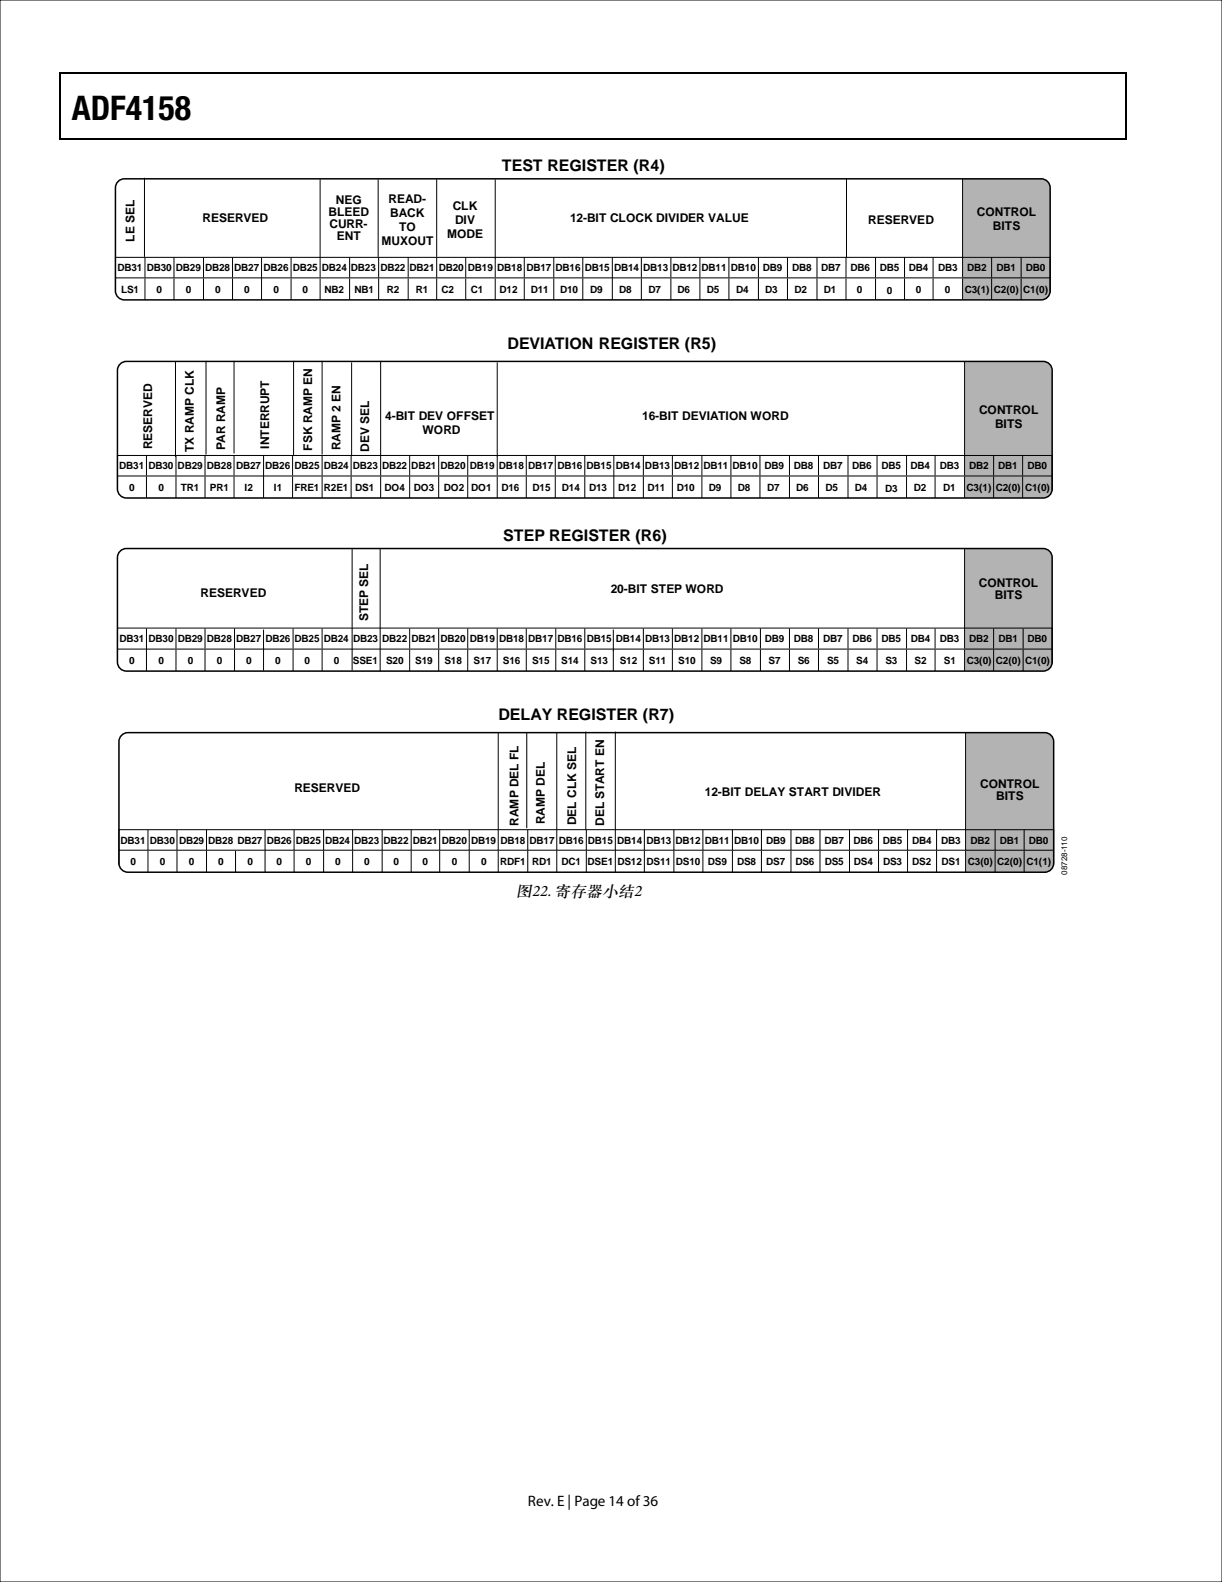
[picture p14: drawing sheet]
<svg xmlns="http://www.w3.org/2000/svg" width="216mm" height="279mm" viewBox="0 0 216 279" stroke-linecap="round" stroke-linejoin="round" font-family="sans-serif">
<defs><g id="words">
<text font-size="6" x="12.7" y="21.3">ADF4158</text>
<text font-size="2.9" x="91.2" y="158.3">图22. 寄存器小结2</text>
<g font-size="2.8">
<text x="88.7" y="30.2">TEST REGISTER (R4)</text>
<text x="89.7" y="61.7">DEVIATION REGISTER (R5)</text>
<text x="88.9" y="95.5">STEP REGISTER (R6)</text>
<text x="88" y="127.2">DELAY REGISTER (R7)</text>
</g>
<text font-size="2.7" x="93.3" y="266">Rev. E | Page 14 of 36</text>
<g font-size="2.1">
<text x="68.7" y="35.8">READ-</text>
<text x="35.8" y="39.2">RESERVED</text>
<text x="58" y="38.2">BLEED</text>
<text x="58.2" y="40.3">CURR-</text>
<text x="59.3" y="36">NEG</text>
<text x="69" y="38.2">BACK</text>
<text x="70.5" y="40.7">TO</text>
<text x="80" y="37.1">CLK</text>
<text x="80.4" y="39.5">DIV</text>
<text x="100.7" y="39.2">12-BIT CLOCK DIVIDER VALUE</text>
<text x="153.4" y="39.5">RESERVED</text>
<text x="172.6" y="38.1">CONTROL</text>
<text x="175.4" y="40.7">BITS</text>
<text x="23.8" y="42.7" transform="rotate(-90 23.8 42.7)">LE SEL</text>
<text x="59.5" y="42.4">ENT</text>
<text x="67.4" y="43.2">MUXOUT</text>
<text x="79" y="42">MODE</text>
<text x="68.1" y="74.2">4-BIT DEV OFFSET</text>
<text x="74.6" y="76.7">WORD</text>
<text x="113.5" y="74.2">16-BIT DEVIATION WORD</text>
<text x="173" y="73.1">CONTROL</text>
<text x="175.8" y="75.7">BITS</text>
<text x="26.9" y="79.3" transform="rotate(-90 26.9 79.3)">RESERVED</text>
<text x="34.3" y="79.8" transform="rotate(-90 34.3 79.8)">TX RAMP CLK</text>
<text x="39.8" y="79.4" transform="rotate(-90 39.8 79.4)">PAR RAMP</text>
<text x="47.6" y="79.3" transform="rotate(-90 47.6 79.3)">INTERRUPT</text>
<text x="55.1" y="79.6" transform="rotate(-90 55.1 79.6)">FSK RAMP EN</text>
<text x="60.2" y="79.6" transform="rotate(-90 60.2 79.6)">RAMP 2 EN</text>
<text x="65.2" y="79.8" transform="rotate(-90 65.2 79.8)">DEV SEL</text>
<text x="35.4" y="105.4">RESERVED</text>
<text x="107.9" y="104.7">20-BIT STEP WORD</text>
<text x="172.9" y="103.7">CONTROL</text>
<text x="175.8" y="105.8">BITS</text>
<text x="65" y="109.7" transform="rotate(-90 65 109.7)">STEP SEL</text>
<text x="52" y="139.9">RESERVED</text>
<text x="124.5" y="140.6">12-BIT DELAY START DIVIDER</text>
<text x="173.2" y="139.2">CONTROL</text>
<text x="176" y="141.3">BITS</text>
<text x="91.6" y="145.8" transform="rotate(-90 91.6 145.8)">RAMP DEL FL</text>
<text x="96.3" y="145.6" transform="rotate(-90 96.3 145.6)">RAMP DEL</text>
<text x="101.8" y="145.7" transform="rotate(-90 101.8 145.7)">DEL CLK SEL</text>
<text x="106.7" y="145.9" transform="rotate(-90 106.7 145.9)">DEL START EN</text>
</g>
<g font-size="1.8">
<text x="20.8" y="47.9">DB31</text>
<text x="25.9" y="47.9">DB30 DB29 DB28 DB27 DB26 DB25</text>
<text x="56.9" y="47.9">DB24</text>
<text x="62" y="47.9">DB23 DB22 DB21 DB20 DB19 DB18 DB17 DB16 DB15 DB14 DB13 DB12 DB11 DB10 DB9</text>
<text x="139.9" y="47.9">DB8</text>
<text x="145.1" y="47.9">DB7</text>
<text x="150.3" y="47.9">DB6</text>
<text x="155.4" y="47.9">DB5</text>
<text x="160.6" y="47.9">DB4</text>
<text x="165.7" y="47.9">DB3</text>
<text x="170.9" y="47.9">DB2</text>
<text x="176.1" y="47.9">DB1</text>
<text x="181.2" y="47.9">DB0</text>
<text x="21.4" y="51.7">LS1</text>
<text x="27.7" y="51.7">0</text>
<text x="32.8" y="51.7">0</text>
<text x="38" y="51.7">0</text>
<text x="43.2" y="51.7">0</text>
<text x="48.3" y="51.7">0</text>
<text x="53.5" y="51.7">0</text>
<text x="57.3" y="51.7">NB2</text>
<text x="62.6" y="51.7">NB1</text>
<text x="68.3" y="51.7">R2</text>
<text x="73.5" y="51.7">R1</text>
<text x="78" y="51.7">C2</text>
<text x="83.2" y="51.7">C1</text>
<text x="88.3" y="51.7">D12</text>
<text x="93.8" y="51.7">D11</text>
<text x="98.9" y="51.7">D10</text>
<text x="104.2" y="51.7">D9</text>
<text x="109.4" y="51.7">D8</text>
<text x="114.6" y="51.7">D7</text>
<text x="119.7" y="51.7">D6</text>
<text x="124.9" y="51.7">D5</text>
<text x="130" y="51.7">D4</text>
<text x="135.2" y="51.7">D3</text>
<text x="140.4" y="51.7">D2</text>
<text x="145.5" y="51.7">D1</text>
<text x="151.4" y="51.7">0</text>
<text x="156.7" y="51.9">0</text>
<text x="161.8" y="51.7">0</text>
<text x="166.9" y="51.7">0</text>
<text x="170.5" y="51.7">C3(1) C2(0) C1(0)</text>
<text x="21.1" y="82.9">DB31</text>
<text x="26.2" y="82.9">DB30 DB29 DB28 DB27 DB26 DB25 DB24 DB23 DB22 DB21 DB20 DB19 DB18 DB17 DB16 DB15 DB14 DB13 DB12 DB11 DB10 DB9</text>
<text x="140.3" y="82.9">DB8</text>
<text x="145.4" y="82.9">DB7</text>
<text x="150.6" y="82.9">DB6</text>
<text x="155.7" y="82.9">DB5</text>
<text x="160.9" y="82.9">DB4</text>
<text x="166.1" y="82.9">DB3</text>
<text x="171.2" y="82.9">DB2</text>
<text x="176.4" y="82.9">DB1</text>
<text x="181.5" y="82.9">DB0</text>
<text x="22.8" y="86.7">0</text>
<text x="28" y="86.7">0</text>
<text x="32" y="86.7">TR1</text>
<text x="37.1" y="86.7">PR1</text>
<text x="43.2" y="86.7">I2</text>
<text x="48.4" y="86.7">I1</text>
<text x="52" y="86.7">FRE1 R2E1 DS1</text>
<text x="67.9" y="86.7">DO4</text>
<text x="73.1" y="86.7">DO3</text>
<text x="78.4" y="86.7">DO2 DO1</text>
<text x="88.6" y="86.7">D16</text>
<text x="94.1" y="86.7">D15</text>
<text x="99.3" y="86.7">D14</text>
<text x="104.1" y="86.7">D13</text>
<text x="109.2" y="86.7">D12</text>
<text x="114.4" y="86.7">D11</text>
<text x="119.6" y="86.7">D10</text>
<text x="125.2" y="86.7">D9</text>
<text x="130.4" y="86.7">D8</text>
<text x="135.5" y="86.7">D7</text>
<text x="140.7" y="86.7">D6</text>
<text x="145.8" y="86.7">D5</text>
<text x="151" y="86.7">D4</text>
<text x="156.4" y="86.8">D3</text>
<text x="161.5" y="86.7">D2</text>
<text x="166.6" y="86.7">D1</text>
<text x="170.8" y="86.7">C3(1) C2(0) C1(0)</text>
<text x="21.1" y="113.4">DB31</text>
<text x="26.2" y="113.4">DB30 DB29 DB28 DB27 DB26 DB25 DB24 DB23 DB22 DB21 DB20 DB19 DB18 DB17 DB16 DB15 DB14 DB13 DB12 DB11 DB10 DB9</text>
<text x="140.3" y="113.4">DB8</text>
<text x="145.4" y="113.4">DB7</text>
<text x="150.6" y="113.4">DB6</text>
<text x="155.8" y="113.4">DB5</text>
<text x="160.9" y="113.4">DB4</text>
<text x="166.1" y="113.4">DB3</text>
<text x="171.2" y="113.4">DB2</text>
<text x="176.4" y="113.4">DB1</text>
<text x="181.6" y="113.4">DB0</text>
<text x="22.8" y="117.2">0</text>
<text x="28" y="117.2">0</text>
<text x="33.2" y="117.2">0</text>
<text x="38.3" y="117.2">0</text>
<text x="43.5" y="117.2">0</text>
<text x="48.6" y="117.2">0</text>
<text x="53.8" y="117.2">0</text>
<text x="59" y="117.2">0</text>
<text x="62.4" y="117.2">SSE1</text>
<text x="68.2" y="117.2">S20</text>
<text x="73.4" y="117.2">S19</text>
<text x="78.5" y="117.2">S18</text>
<text x="83.7" y="117.2">S17</text>
<text x="88.8" y="117.2">S16</text>
<text x="94" y="117.2">S15</text>
<text x="99.2" y="117.2">S14</text>
<text x="104.3" y="117.2">S13</text>
<text x="109.5" y="117.2">S12</text>
<text x="114.7" y="117.2">S11</text>
<text x="119.8" y="117.2">S10</text>
<text x="125.5" y="117.2">S9</text>
<text x="130.6" y="117.2">S8</text>
<text x="135.8" y="117.2">S7</text>
<text x="141" y="117.2">S6</text>
<text x="146.1" y="117.2">S5</text>
<text x="151.3" y="117.2">S4</text>
<text x="156.4" y="117.2">S3</text>
<text x="161.6" y="117.2">S2</text>
<text x="166.8" y="117.2">S1</text>
<text x="170.8" y="117.2">C3(0) C2(0) C1(0)</text>
<text x="21.3" y="149">DB31</text>
<text x="26.5" y="149">DB30 DB29 DB28 DB27 DB26 DB25 DB24 DB23 DB22 DB21 DB20 DB19 DB18 DB17 DB16 DB15 DB14 DB13 DB12 DB11 DB10 DB9</text>
<text x="140.5" y="149">DB8</text>
<text x="145.7" y="149">DB7</text>
<text x="150.8" y="149">DB6</text>
<text x="156" y="149">DB5</text>
<text x="161.1" y="149">DB4</text>
<text x="166.3" y="149">DB3</text>
<text x="171.5" y="149">DB2</text>
<text x="176.6" y="149">DB1</text>
<text x="181.8" y="149">DB0</text>
<text x="23.1" y="152.8">0</text>
<text x="28.2" y="152.8">0</text>
<text x="33.4" y="152.8">0</text>
<text x="38.6" y="152.8">0</text>
<text x="43.7" y="152.8">0</text>
<text x="48.9" y="152.8">0</text>
<text x="54" y="152.8">0</text>
<text x="59.2" y="152.8">0</text>
<text x="64.4" y="152.8">0</text>
<text x="69.5" y="152.8">0</text>
<text x="74.7" y="152.8">0</text>
<text x="79.8" y="152.8">0</text>
<text x="85" y="152.8">0</text>
<text x="88.3" y="152.8">RDF1 RD1</text>
<text x="99.2" y="152.8">DC1 DSE1 DS12 DS11 DS10</text>
<text x="125.1" y="152.8">DS9</text>
<text x="130.2" y="152.8">DS8</text>
<text x="135.4" y="152.8">DS7</text>
<text x="140.5" y="152.8">DS6</text>
<text x="145.7" y="152.8">DS5</text>
<text x="150.9" y="152.8">DS4</text>
<text x="156" y="152.8">DS3</text>
<text x="161.2" y="152.8">DS2</text>
<text x="166.3" y="152.8">DS1</text>
<text x="171" y="152.8">C3(0) C2(0) C1(1)</text>
</g>
<text font-size="1.4" x="188.6" y="154.5" transform="rotate(-90 188.6 154.5)">08728-110</text>
</g></defs>
<path d="M10.5 12.7h.3v1h-.3zM10.5 12.7h.3v.3h-.3zM133.3 12.7h.3v.3h-.3zM198.8 12.7h.2v1h-.2zM198.8 12.7h.2v.3h-.2zM10.5 24.4h.3v.2h-.3zM133.1 24.4h.2v.2h-.2zM198.8 24.4h.2v.2h-.2z" fill="#000"/>
<path d="M10.7 13.7v10.7M10.8 12.8h122.5M133.6 12.8h65.2M198.9 13.7v10.7M10.8 24.5h188" fill="none" stroke="#000" stroke-width=".25"/>
<path d="M170.4 96.9h14.2a1.82 1.82 0 0 1 1.3 1.3v19a1.82 1.82 0 0 1-1.3 1.3h-14.2z" fill="#b3b3b3"/>
<g fill="none" stroke="#000" stroke-width=".18">
<path d="M62.2 97v21.4M67.2 97v21.6M170.4 96.9v17.6M20.7 117.2v-6.3h165.2v6.3M20.7 114.6h165.2M25.9 111v7.5M31.1 111v3.5M31.1 114.7v3.8M36.2 111v3.5M36.2 114.7v3.8M41.4 111v3.5M41.4 114.7v3.8"/>
<path d="M46.6 111.2v7.2M51.8 111v3.5M51.8 114.7v3.8M56.9 111v3.5M56.9 114.7v3.8M72.4 111v3.5M72.4 114.7v3.8M77.5 111v3.5M77.5 114.7v3.8M82.6 111v3.5M82.6 114.7v3.8M87.9 111v3.5"/>
<path d="M87.9 114.7v3.8M93 111v3.5M93 114.7v3.8M98.2 111v3.5M98.2 114.7v3.8M103.3 111v3.5M103.3 114.7v3.8M108.4 111.2v7.3M113.7 111v3.5M113.7 114.7v3.8M118.8 111v3.5M118.8 114.7v3.8"/>
<path d="M124 111v3.5M124 114.7v3.8M129.1 111v3.5M129.1 114.7v3.8M134.4 111v3.5M134.4 114.7v3.8M139.5 111v3.5M139.5 114.7v3.8M144.6 111v3.5M144.6 114.7v3.8M149.8 111v3.5M149.8 114.7v3.8"/>
<path d="M155 111v3.5M155 114.7v3.8M160.2 111v3.5M160.2 114.7v3.8M165.2 111v3.5M165.2 114.7v3.8M170.4 114.7v3.8M175.6 111v3.5M175.6 114.7v3.8M180.8 111v3.5M180.8 114.7v3.8"/>
</g>
<path d="M21.1 97.5l.7-.5 .5-.1h162a1.58 1.58 0 0 1 1.6 1.6v18.4a1.58 1.58 0 0 1-1.6 1.6h-162a1.58 1.58 0 0 1-1.6-1.6v-18.4z" fill="none" stroke="#000" stroke-width=".27"/>
<path d="M170.6 129.3h14.1a1.96 1.96 0 0 1 1.5 1.5l-.1 21.7a1.66 1.66 0 0 1-1.3 1.6h-14.2z" fill="#b3b3b3"/>
<g fill="none" stroke="#000" stroke-width=".18">
<path d="M88 129.4v20.8M93.1 129.4v16.9M98.4 129.4v20.8M103.5 129.2v17.3M108.7 129.2v24.8M170.6 129.4v20.8M21 152.7v-6.2h165.2v6.2M21 150.2h165.2M26.1 146.5v3.7M26.1 150.2v3.8M31.3 146.5v3.7M31.3 150.2v3.8"/>
<path d="M36.5 146.5v3.7M36.5 150.2v3.8M41.6 150.2v3.8M46.8 146.5v7.5M52 146.5v3.7M52 150.2v3.8M57.2 146.5v3.7M57.2 150.2v3.8M62.3 146.5v3.7M62.3 150.2v3.8M67.5 146.5v3.7M67.5 150.2v3.8"/>
<path d="M72.6 146.5v3.7M72.6 150.2v3.8M77.7 146.5v3.7M77.7 150.2v3.8M82.9 146.5v3.7M82.9 150.2v3.8M88 150.2v3.8M93.2 146.5v3.7M93.2 150.2v3.8M98.4 150.2v3.8M103.6 146.5v3.7M103.6 150.2v3.8"/>
<path d="M113.8 146.5v3.7M113.8 150.2v3.8M119.1 146.5v3.7M119.1 150.2v3.8M124.2 146.5v3.7M124.2 150.2v3.8M129.4 146.5v3.7M129.4 150.2v3.8M134.5 146.5v3.7M134.5 150.2v3.8M139.7 146.5v3.7M139.7 150.2v3.8"/>
<path d="M144.9 146.5v3.7M144.9 150.2v3.8M150.1 146.5v3.7M150.1 150.2v3.8M155.2 146.5v3.7M155.2 150.2v3.8M160.3 146.5v3.7M160.3 150.2v3.8M165.5 146.5v3.7M165.5 150.2v3.8M170.6 150.2v3.8M175.8 146.5v3.7"/>
<path d="M175.8 150.2v3.8M180.9 146.5v3.7M180.9 150.2v3.8"/>
</g>
<path d="M21.3 130l.8-.5 .5-.1h162a1.58 1.58 0 0 1 1.6 1.6v21.5a1.58 1.58 0 0 1-1.6 1.5h-162a1.58 1.58 0 0 1-1.6-1.5v-21.5z" fill="none" stroke="#000" stroke-width=".27"/>
<path d="M170.1 31.6h14.1a1.82 1.82 0 0 1 1.3 1.3v18.7a1.82 1.82 0 0 1-1.3 1.4h-14.1z" fill="#b3b3b3"/>
<g fill="none" stroke="#000" stroke-width=".18">
<path d="M56.6 31.7v17.3M66.8 31.7v13.7M77.2 31.7v13.7M87.5 31.7v17.3M149.6 31.5v14M170.1 31.6v17.4M20.4 51.6v-6.1h165.1v6.1M20.4 49.1h165.2M25.6 45.5v3.5M25.6 49.2v3.8M30.7 45.5v3.5M30.7 49.2v3.8"/>
<path d="M36 45.5v3.5M36 49.2v3.8M41.1 45.5v3.5M41.1 49.2v3.8M46.2 45.5v7.5M51.4 45.5v3.5M51.4 49.2v3.8M56.6 49.2v3.8M61.8 45.5v3.5M61.8 49.2v3.8M66.9 45.5v3.5M66.9 49.2v3.8"/>
<path d="M72.1 45.5v3.5M72.1 49.2v3.8M77.2 45.5v3.5M77.2 49.2v3.8M82.3 45.5v3.5M82.3 49.2v3.8M87.5 49.2v3.8M92.6 45.5v3.5M92.6 49.2v3.8M97.8 45.5v3.5M97.8 49.2v3.8M103 45.5v3.5"/>
<path d="M103 49.2v3.8M108.2 45.5v7.5M113.3 45.5v3.5M113.3 49.2v3.8M118.5 45.5v3.5M118.5 49.2v3.8M123.7 45.5v3.5M123.7 49.2v3.8M128.8 45.5v3.5M128.8 49.2v3.8M134 45.5v3.5M134 49.2v3.8"/>
<path d="M139.1 45.5v3.5M139.1 49.2v3.8M144.3 45.5v3.5M144.3 49.2v3.8M149.5 45.5v3.5M149.5 49.2v3.8M154.7 45.5v3.5M154.7 49.2v3.8M159.8 45.5v3.5M159.8 49.2v3.8M164.9 45.5v3.5M164.9 49.2v3.8"/>
<path d="M170.1 49.2v3.8M175.2 45.5v3.5M175.2 49.2v3.8M180.4 45.5v3.5M180.4 49.2v3.8"/>
</g>
<path d="M20.7 32.2l.8-.5 .5-.1h161.9a1.58 1.58 0 0 1 1.6 1.6v18.2a1.58 1.58 0 0 1-1.6 1.6h-161.9a1.58 1.58 0 0 1-1.6-1.6v-18.2z" fill="none" stroke="#000" stroke-width=".27"/>
<path d="M170.4 63.8h14.2a1.44 1.44 0 0 1 1.1 1.2l.2 .9v20.5a1.77 1.77 0 0 1-1.3 1.6h-14.2z" fill="#b3b3b3"/>
<g fill="none" stroke="#000" stroke-width=".18">
<path d="M25.5 31.4v14M31 63.9v16.8M36.4 63.7v16.6M41.3 63.7v16.4M51.9 63.7v16.7M56.9 63.7v16.6M62.1 64v16.4M67.3 63.7v20.3M87.9 64v20M170.4 63.9v20.1M20.8 86.6v-6.2h165.1v6.2M20.8 84.1h165.1"/>
<path d="M25.9 80.4v3.6M25.9 84.2v3.8M31.1 80.4v3.6M31.1 84.2v3.8M36.2 80.4v3.6M36.2 84.2v3.8M41.3 80.4v3.6M41.3 84.2v3.8M46.6 80.4v7.6M51.7 80.4v3.6M51.7 84.2v3.8M56.9 80.4v3.6"/>
<path d="M56.9 84.2v3.8M62 80.4v3.6M62 84.2v3.8M67.3 84.2v3.8M72.4 80.4v3.6M72.4 84.2v3.8M77.5 80.4v3.6M77.5 84.2v3.8M82.6 80.4v3.6M82.6 84.2v3.8M87.9 84.2v3.8M93 80.4v3.6"/>
<path d="M93 84.2v3.8M98.1 80.4v3.6M98.1 84.2v3.8M103.3 80.4v3.6M103.3 84.2v3.8M108.4 80.4v7.6M113.7 80.4v3.6M113.7 84.2v3.8M118.8 80.4v3.6M118.8 84.2v3.8M124 80.4v3.6M124 84.2v3.8"/>
<path d="M129.1 80.4v3.6M129.1 84.2v3.8M134.3 80.4v3.6M134.3 84.2v3.8M139.5 80.4v3.6M139.5 84.2v3.8M144.6 80.4v3.6M144.6 84.2v3.8M149.8 80.4v3.6M149.8 84.2v3.8M155 80.4v3.6M155 84.2v3.8"/>
<path d="M160.2 80.4v3.6M160.2 84.2v3.8M165.2 80.4v3.6M165.2 84.2v3.8M170.4 84.2v3.8M175.6 80.4v3.6M175.6 84.2v3.8M180.7 80.4v3.6M180.7 84.2v3.8"/>
</g>
<path d="M21.1 64.5l.7-.6 .5-.1h162a1.58 1.58 0 0 1 1.6 1.6v21a1.58 1.58 0 0 1-1.6 1.6h-162a1.58 1.58 0 0 1-1.5-1.6v-21z" fill="none" stroke="#000" stroke-width=".27"/>
<path d="M0 0h215.9v279.4h-215.9z" fill="none" stroke="#080102" stroke-width=".18"/>
<use href="#words"/>
</svg>
